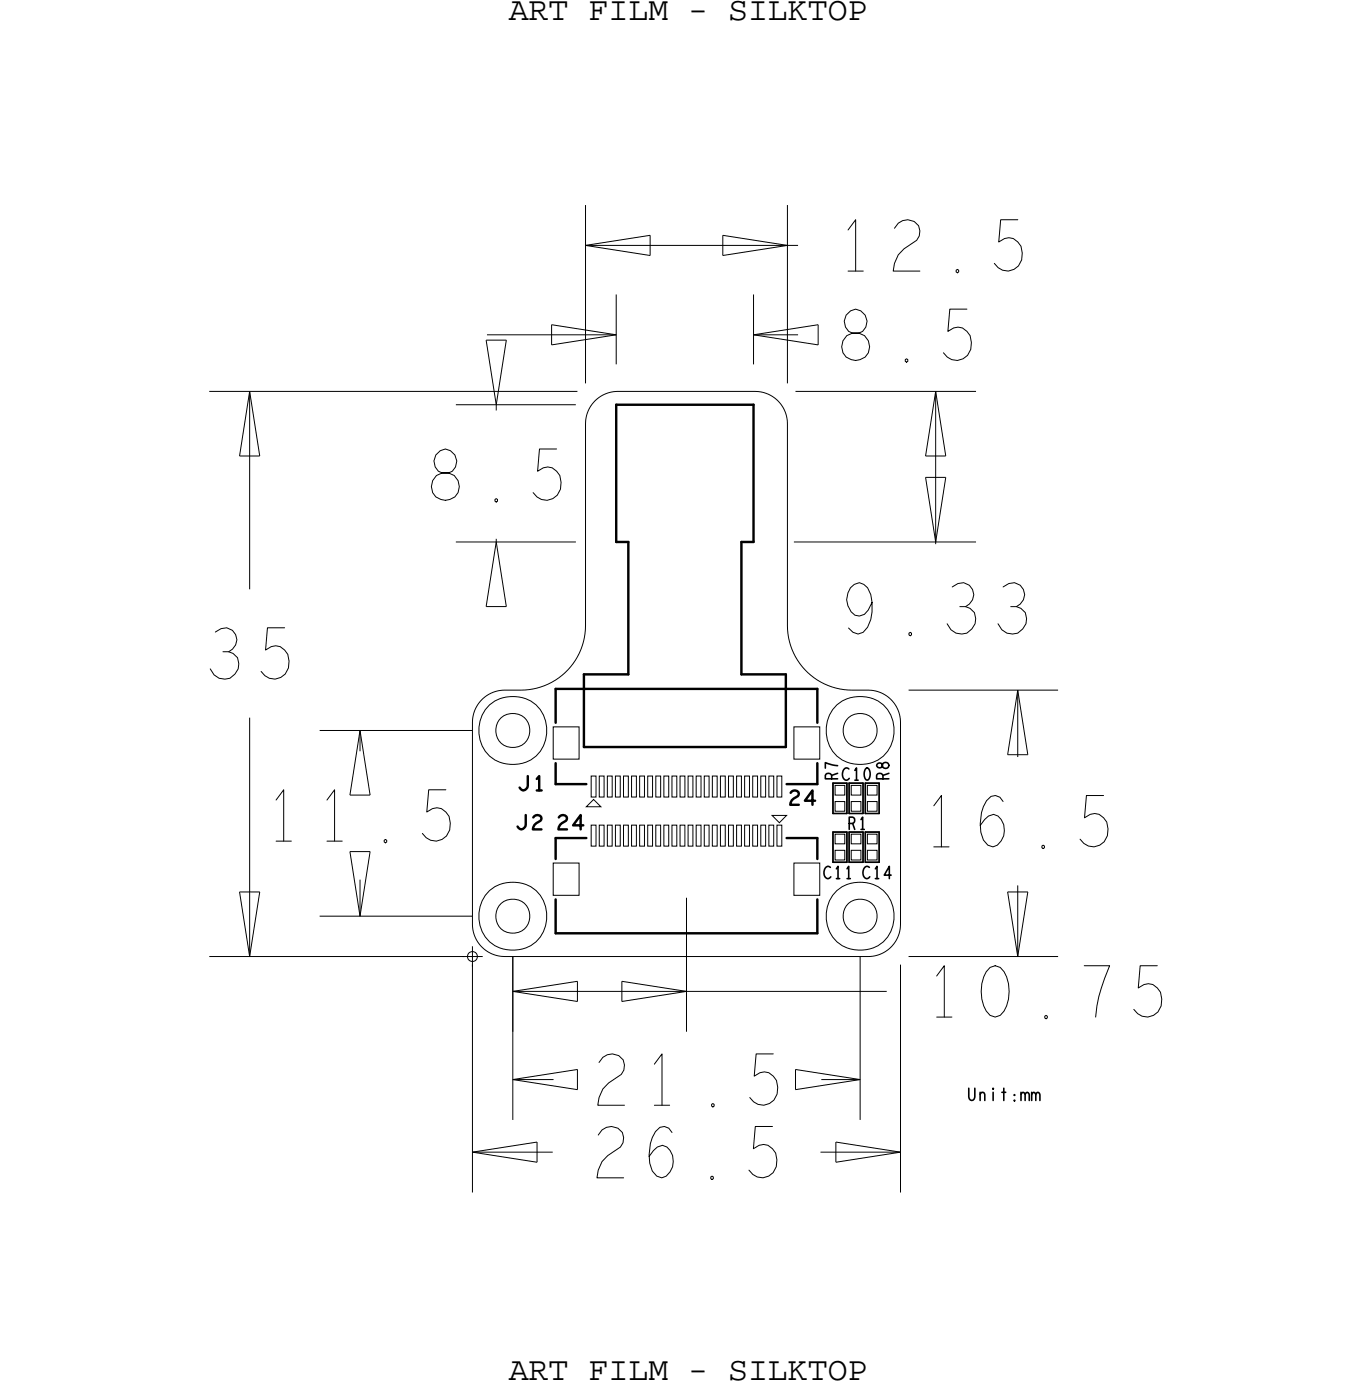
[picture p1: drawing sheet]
<svg xmlns="http://www.w3.org/2000/svg" width="85mm" height="87mm" viewBox="0 0 85 87" stroke-linecap="round" stroke-linejoin="round" font-family="sans-serif">
<defs><g id="words">
<g font-size="3.2">
<text x="52" y="39.3">9.33</text>
<text x="16.4" y="52.1">11.5</text>
<text x="36.7" y="68.5">21.5</text>
</g>
<g font-size="2.1">
<text x="31.5" y="1.2">ART FILM - SILKTOP</text>
<text x="31.5" y="85.5">ART FILM - SILKTOP</text>
</g>
<g font-size=".8">
<text x="52.1" y="48.3">C10</text>
<text x="52.5" y="51.4">R1</text>
<text x="51" y="54.4">C11</text>
<text x="59.9" y="68.2">Unit:mm</text>
</g>
</g></defs>
<!-- layer: Board Outline -->
<g fill="none" stroke="#000" stroke-width=".06">
<path d="M36.2 15.2l4-.6zM36.2 12.7v11zM36.2 15.2l4 .6zM36.2 15.2h12.5zM38.1 18.2v4.4zM40.2 14.6v1.2zM44.7 14.6l4 .6zM44.7 14.6v1.2zM44.7 15.8l4-.6zM46.6 18.2v4.4zM48.7 12.7v11zM48.7 15.2h.7z"/>
<path d="M13 24.2h22.7zM14.8 28.2h1.3zM15.5 24.2v12.3zM15.5 24.2l-.7 4zM15.5 24.2l.6 4zM28.2 25.1h7.4zM28.2 33.6h7.4zM30.1 37.6h1.2zM30.1 21.1l.6 4zM30.1 21.1h1.2zM30.1 20.7h8zM30.7 33.4v.2z"/>
<path d="M30.7 33.6l-.6 4zM30.7 25.1v.3zM30.7 33.6l.6 4zM31.3 21.1l-.6 4zM34.1 20.1v1.3zM34.1 21.4l4-.7zM34.1 20.1l4 .6zM36.8 24.8l.6-.4 .7-.2h8.6a2 2 0 0 1 2 2v12.5a4 4 0 0 0 4 4h1a2 2 0 0 1 2 2v12.5a2 2 0 0 1-2 2h-22.5a2 2 0 0 1-2-2v-12.5a2 2 0 0 1 2-2h1a4 4 0 0 0 4-4v-12.5l.2-.7zM46.6 20.7l4-.6zM46.6 20.7l4 .7zM46.6 20.7h2.8zM49.1 33.6h11.3z"/>
<path d="M49.2 24.2h11.2zM50.6 20.1v1.3zM57.3 29.6l.6 4zM57.3 28.2h1.2zM57.3 29.6h1.2zM57.9 33.6v.1zM57.9 24.2v9.4zM57.9 24.2l-.6 4zM57.9 24.2l.6 4zM58.5 29.6l-.6 4zM13 59.2h15.7zM14.8 55.2l.7 4z"/>
<path d="M14.8 55.2h1.3zM15.5 44.4v14.8zM16.1 55.2l-.6 4zM19.8 45.2h9.4zM19.8 56.7h9.4zM21.7 52.7l.6 4zM22.3 54.5v2.2zM22.3 45.2v1.3zM22.3 45.2l-.6 4zM22.3 45.2l.6 4zM22.9 52.7l-.6 4zM29.2 59.7v14.2z"/>
<path d="M31.7 59.2v4.7zM31.7 59.2v10.2zM42.5 55.6v8.3zM53.2 59.2v10.2zM55.7 59.7v14.2zM56.2 42.7h9.3zM56.2 59.2h9.3zM62.4 55.2l.6 4zM62.4 46.7h1.2zM62.4 55.2h1.2zM63 54.8v4.4zM63 42.7v4.2z"/>
<path d="M63 42.7l-.6 4zM63 42.7l.6 4zM63.6 55.2l-.6 4zM29.2 71.4h5zM29.2 71.4l4-.7zM29.2 71.4l4 .6zM31.7 61.4h10.8zM31.7 61.4l4 .6zM31.7 66.9l4 .6zM31.7 61.4l4-.6zM31.7 66.9l4-.7zM31.7 66.9h2.6z"/>
<path d="M33.2 70.7v1.3zM35.7 60.8v1.2zM35.7 66.2v1.3zM38.5 60.8l4 .6zM38.5 60.8v1.2zM38.5 62l4-.6zM42.5 61.4h12.4zM49.2 67.5l4-.6zM49.2 66.2l4 .7zM50.8 71.4h4.9zM50.8 66.9h2.4zM51.7 70.7l4 .7z"/>
<path d="M51.7 70.7v1.3zM51.7 72l4-.6z"/>
</g>
<path d="M38.1 25.1h8.5zM38.1 33.6h.8zM38.1 25.1v8.5zM38.9 33.6v8.2zM45.9 33.6h.7zM45.9 33.6v8.2zM46.6 25.1v8.5zM36.1 41.8v4.5zM36.1 46.3h12.5zM36.1 41.8h2.8zM45.9 41.8h2.7zM48.6 41.8v4.5z" fill="none" stroke="#000" stroke-width=".15"/>
<!-- layer: Components -->
<path d="M36.7 49.5l.5 .5h-.9zM47.8 50.5h.9l-.5 .5zM51.6 48.5h.8v1.9h-.8zM51.6 51.5h.8v1.9h-.8zM52.6 51.5h.8v1.9h-.8zM52.6 48.5h.8v1.9h-.8zM53.6 51.5h.8v1.9h-.8zM53.6 48.5h.8v1.9h-.8z" fill="none" stroke="#000" stroke-width=".06"/>
<g fill="none" stroke="#000" stroke-width=".1">
<path d="M51.6 50.4h.8zM51.6 53.4h.8zM51.6 48.5h.8zM51.6 48.5v1.9zM51.6 51.5h.8zM51.6 51.5v1.9zM52.4 48.5v1.9zM52.4 51.5v1.9zM52.6 53.4h.8zM52.6 50.4h.8zM52.6 51.5v1.9zM52.6 48.5v1.9z"/>
<path d="M53.4 51.5v1.9zM53.4 48.5v1.9zM53.6 50.4h.8zM53.6 53.4h.8zM53.6 48.5h.8zM53.6 48.5v1.9zM53.6 51.5h.8zM53.6 51.5v1.9zM54.4 48.5v1.9zM54.4 51.5v1.9z"/>
</g>
<g fill="none" stroke="#000" stroke-width=".15">
<path d="M34.4 57.8h16.2zM34.4 51.9h1.9zM34.4 51.9v1.3zM34.4 55.7v2.1zM34.4 48.6h1.9zM34.4 47.3v1.3zM34.4 42.7h16.2zM34.4 42.7v2.1zM48.7 51.9h1.9zM48.7 48.6h1.9zM50.6 51.9v1.3zM50.6 55.7v2.1z"/>
<path d="M50.6 47.3v1.3zM50.6 42.7v2.1z"/>
</g>
<!-- layer: Nets -->
<g fill="none" stroke="#000" stroke-width=".06">
<path d="M34.2 53.5h1.6v2h-1.6zM34.2 45h1.6v2h-1.6zM36.6 51.1h.3v1.3h-.3zM36.6 48.1h.3v1.3h-.3zM37.1 51.1h.3v1.3h-.3zM37.1 48.1h.3v1.3h-.3zM37.6 51.1h.3v1.3h-.3zM37.6 48.1h.3v1.3h-.3zM38.1 51.1h.3v1.3h-.3zM38.1 48.1h.3v1.3h-.3zM38.6 51.1h.3v1.3h-.3zM38.6 48.1h.3v1.3h-.3z"/>
<path d="M39.1 51.1h.3v1.3h-.3zM39.1 48.1h.3v1.3h-.3zM39.6 51.1h.3v1.3h-.3zM39.6 48.1h.3v1.3h-.3zM40.1 51.1h.3v1.3h-.3zM40.1 48.1h.3v1.3h-.3zM40.6 51.1h.3v1.3h-.3zM40.6 48.1h.3v1.3h-.3zM41.1 51.1h.3v1.3h-.3zM41.1 48.1h.3v1.3h-.3zM41.6 51.1h.3v1.3h-.3zM41.6 48.1h.3v1.3h-.3z"/>
<path d="M42.1 51.1h.3v1.3h-.3zM42.1 48.1h.3v1.3h-.3zM42.6 51.1h.3v1.3h-.3zM42.6 48.1h.3v1.3h-.3zM43.1 51.1h.3v1.3h-.3zM43.1 48.1h.3v1.3h-.3zM43.6 51.1h.3v1.3h-.3zM43.6 48.1h.3v1.3h-.3zM44.1 51.1h.3v1.3h-.3zM44.1 48.1h.3v1.3h-.3zM44.6 51.1h.3v1.3h-.3zM44.6 48.1h.3v1.3h-.3z"/>
<path d="M45.1 51.1h.3v1.3h-.3zM45.1 48.1h.3v1.3h-.3zM45.6 51.1h.3v1.3h-.3zM45.6 48.1h.3v1.3h-.3zM46.1 51.1h.3v1.3h-.3zM46.1 48.1h.3v1.3h-.3zM46.6 51.1h.3v1.3h-.3zM46.6 48.1h.3v1.3h-.3zM47.1 51.1h.3v1.3h-.3zM47.1 48.1h.3v1.3h-.3zM47.6 51.1h.3v1.3h-.3zM47.6 48.1h.3v1.3h-.3z"/>
<path d="M48.1 51.1h.3v1.3h-.3zM48.1 48.1h.3v1.3h-.3zM49.1 53.5h1.6v2h-1.6zM49.1 45h1.6v2h-1.6zM51.7 51.7h.6v.6h-.6zM51.7 49.6h.6v.6h-.6zM51.7 48.6h.6v.6h-.6zM51.7 52.7h.6v.6h-.6zM52.7 51.7h.6v.6h-.6zM52.7 49.6h.6v.6h-.6zM52.7 48.6h.6v.6h-.6zM52.7 52.7h.6v.6h-.6z"/>
<path d="M53.7 48.6h.6v.6h-.6zM53.7 49.6h.6v.6h-.6zM53.7 52.7h.6v.6h-.6zM53.7 51.7h.6v.6h-.6z"/>
<circle cx="31.7" cy="56.8" r="2.11"/>
<circle cx="31.7" cy="45.3" r="2.11"/>
<circle cx="31.7" cy="56.8" r="1.06"/>
<circle cx="31.7" cy="45.2" r="1.06"/>
<circle cx="53.2" cy="56.8" r="2.11"/>
<circle cx="53.2" cy="45.3" r="2.11"/>
<circle cx="53.2" cy="45.2" r="1.06"/>
<circle cx="53.2" cy="56.8" r="1.06"/>
</g>
<!-- layer: Text -->
<g fill="none" stroke="#000" stroke-width=".1">
<path d="M51.4 53.7a.33 .33 0 0 0-.4 .1 .33 .33 0 0 0 0 .5l.2 .1 .2-.1M51.5 48.2v-.2l-.1-.1-.3 .1v.2h.8M51.8 53.8l.1-.1v.7M51.9 47.9l-.4 .1M51.9 47.4l-.8-.2v.4M52.4 53.8l.1-.1v.7M52.5 47.6a.33 .33 0 0 0-.4 .2 .33 .33 0 0 0 .1 .4l.2 .1 .2-.1M52.6 51h.2l.1-.1v-.3h-.3v.8M52.9 47.7l.1-.1v.7M53.3 50.8l.1-.2v.8M53.6 47.6a.38 .38 0 0 1 .2 .6v.1a.38 .38 0 0 1-.2-.6zM53.8 53.7a.33 .33 0 0 0-.4 .1 .33 .33 0 0 0 .1 .5l.1 .1 .2-.1"/>
<path d="M54.2 54.4h.2M54.2 53.8l.1-.1v.7M54.3 47.3a.19 .19 0 0 0 .2 .3 .19 .19 0 0 0 .2-.3 .2 .2 0 0 1 .3 0 .2 .2 0 0 1-.2 .3 .2 .2 0 0 1-.2-.2l-.2-.1zM54.7 48.2v-.2l-.1-.1-.3 .1v.2h.7M55 47.9l-.3 .1M55.2 54.2h-.5l.4-.5v.7"/>
</g>
<path d="M32.5 50.5v.7l-.2 .2-.3-.2M32.7 48.1l-.1 .7-.2 .2-.2-.2M33 50.6a.25 .25 0 0 1 .4-.1 .25 .25 0 0 1 .1 .3 .61 .61 0 0 0-.5 .6h.5M33.2 48.2l.2-.1v.9M33.2 49h.3M34.6 50.6a.25 .25 0 0 1 .3-.1 .25 .25 0 0 1 .1 .3 .61 .61 0 0 0-.4 .6h.5M36.1 51.1h-.6l.4-.6v.9M48.9 49.1a.25 .25 0 0 1 .4-.1 .25 .25 0 0 1 .1 .3 .61 .61 0 0 0-.5 .5h.6M50.5 49.6h-.7l.5-.6v.8" fill="none" stroke="#000" stroke-width=".15"/>
<g fill="none" stroke="#000" stroke-width=".06">
<path d="M52.4 19.5a.73 .73 0 0 0 0 .8 .73 .73 0 0 0 .8 .3 .86 .86 0 0 1 .5 1.4 .86 .86 0 0 1-1.4 0 .86 .86 0 0 1 .5-1.4 .73 .73 0 0 0 .9-.7 .73 .73 0 0 0-1-.6zM52.5 14.2l.5-.6v3.2M52.5 16.8h.9M55.4 14.1a.8 .8 0 0 1 1.1-.4 .8 .8 0 0 1 .2 1.2 2.13 2.13 0 0 0-1.4 1.9h1.6M59.2 16.7h.1v.1h-.1zM59.9 19.1h-1.1l-.1 1.4a.85 .85 0 0 1 1-.2 .85 .85 0 0 1 .4 .9 .94 .94 0 0 1-.6 1.1 .94 .94 0 0 1-1.1-.5M63 13.6h-1.1l-.1 1.4a.85 .85 0 0 1 1-.2 .85 .85 0 0 1 .5 .9 .94 .94 0 0 1-.6 1 .94 .94 0 0 1-1.1-.4M13.3 39.1a.76 .76 0 0 1 1.2 .1 .76 .76 0 0 1-.3 1.2M17.6 38.9h-1l-.2 1.4a.85 .85 0 0 1 1-.2 .85 .85 0 0 1 .5 .8 .94 .94 0 0 1-.6 1.1 .94 .94 0 0 1-1.1-.4M27 28.2a.73 .73 0 0 0 0 .8 .73 .73 0 0 0 .8 .3 .86 .86 0 0 1 .5 1.3 .86 .86 0 0 1-1.4 0 .86 .86 0 0 1 .5-1.3 .73 .73 0 0 0 .9-.8 .73 .73 0 0 0-1-.6zM30.6 30.9h.2v.1h-.2zM34.5 27.8h-1.1l-.1 1.4a.85 .85 0 0 1 1-.2 .85 .85 0 0 1 .4 .9 .94 .94 0 0 1-.6 1 .94 .94 0 0 1-1.1-.4"/>
<path d="M54 37.3l-.3 .5a.61 .61 0 0 1-1 .1 1.11 1.11 0 0 1 .5-1.8 1.1 1.1 0 0 1 .8 1.2 2.17 2.17 0 0 1-.6 1.9l-.3 .1-.3-.1-.3-.3M56 22.3h.2v.1h-.2zM58.9 36.4a.76 .76 0 0 1 1.3 0 .76 .76 0 0 1-.4 1.2M62.1 36.4a.76 .76 0 0 1 1.2 0 .76 .76 0 0 1-.4 1.2M13.8 40.4a.87 .87 0 0 1 1 .9 .87 .87 0 0 1-1.2 .7l-.3-.2-.3-.4M17.1 49.6l.5-.7v3.2M20.2 49.6l.5-.7v3.2M27.6 48.9h-1.1l-.1 1.4a.85 .85 0 0 1 1-.2 .85 .85 0 0 1 .5 .9 .94 .94 0 0 1-.6 1 .94 .94 0 0 1-1.2-.4M57.8 49.9l.5-.6v3.2M57.8 52.5h1M61.3 59.9a.71 .71 0 0 1 1 .6 2.29 2.29 0 0 1-.4 2.4 .71 .71 0 0 1-1-.6 2.29 2.29 0 0 1 .4-2.4zM62.1 49.6l-.2-.2-.3-.1a1.14 1.14 0 0 0-.8 1 2.03 2.03 0 0 0 .4 2 .69 .69 0 0 0 .9-.5 1.04 1.04 0 0 0-.6-1.4l-.3 .1-.5 .6"/>
<path d="M64.5 52.4h.2v.1h-.2zM67.1 59.8h1.6l-.3 .8a8 8 0 0 0-.6 2.4M68.3 49.3h-1l-.2 1.3a.85 .85 0 0 1 1-.1 .85 .85 0 0 1 .5 .8 .94 .94 0 0 1-.6 1.1 .94 .94 0 0 1-1.1-.4M71.6 59.8h-1l-.1 1.4a.85 .85 0 0 1 .9-.2 .85 .85 0 0 1 .5 .9 .94 .94 0 0 1-.6 1 .94 .94 0 0 1-1.1-.4M37 70.3a.8 .8 0 0 1 1.2-.5 .8 .8 0 0 1 .2 1.2 2.13 2.13 0 0 0-1.4 1.9h1.6M37.1 65.8a.8 .8 0 0 1 1.1-.5 .8 .8 0 0 1 .3 1.2 2.13 2.13 0 0 0-1.5 2h1.7M40.5 65.9l.5-.6v3.2M41.6 70.1l-.2-.2-.3-.1a1.14 1.14 0 0 0-.8 1 2.03 2.03 0 0 0 .4 2 .69 .69 0 0 0 .9-.5 1.04 1.04 0 0 0-.6-1.4l-.3 .1-.5 .6M44 72.9h.2v.1h-.2zM47.8 69.8h-1l-.2 1.3a.85 .85 0 0 1 1-.1 .85 .85 0 0 1 .5 .8 .94 .94 0 0 1-.6 1.1 .94 .94 0 0 1-1.1-.4M47.9 65.3h-1.1l-.1 1.4a.85 .85 0 0 1 1-.2 .85 .85 0 0 1 .4 .8 .94 .94 0 0 1-.6 1.1 .94 .94 0 0 1-1.1-.4M58 60.4l.5-.6v3.2"/>
<path d="M58 63h.9M64.7 62.9h.1v.1h-.1z"/>
</g>
<!-- layer: Drawing Origin -->
<path d="M28.6 59.2h1.3M29 59l.2-.1 .3 .1 .1 .2-.1 .3h-.3h-.2l-.1-.3zM29.2 58.6v1.3" fill="none" stroke="#000" stroke-width=".06"/>
<use href="#words"/>
</svg>
